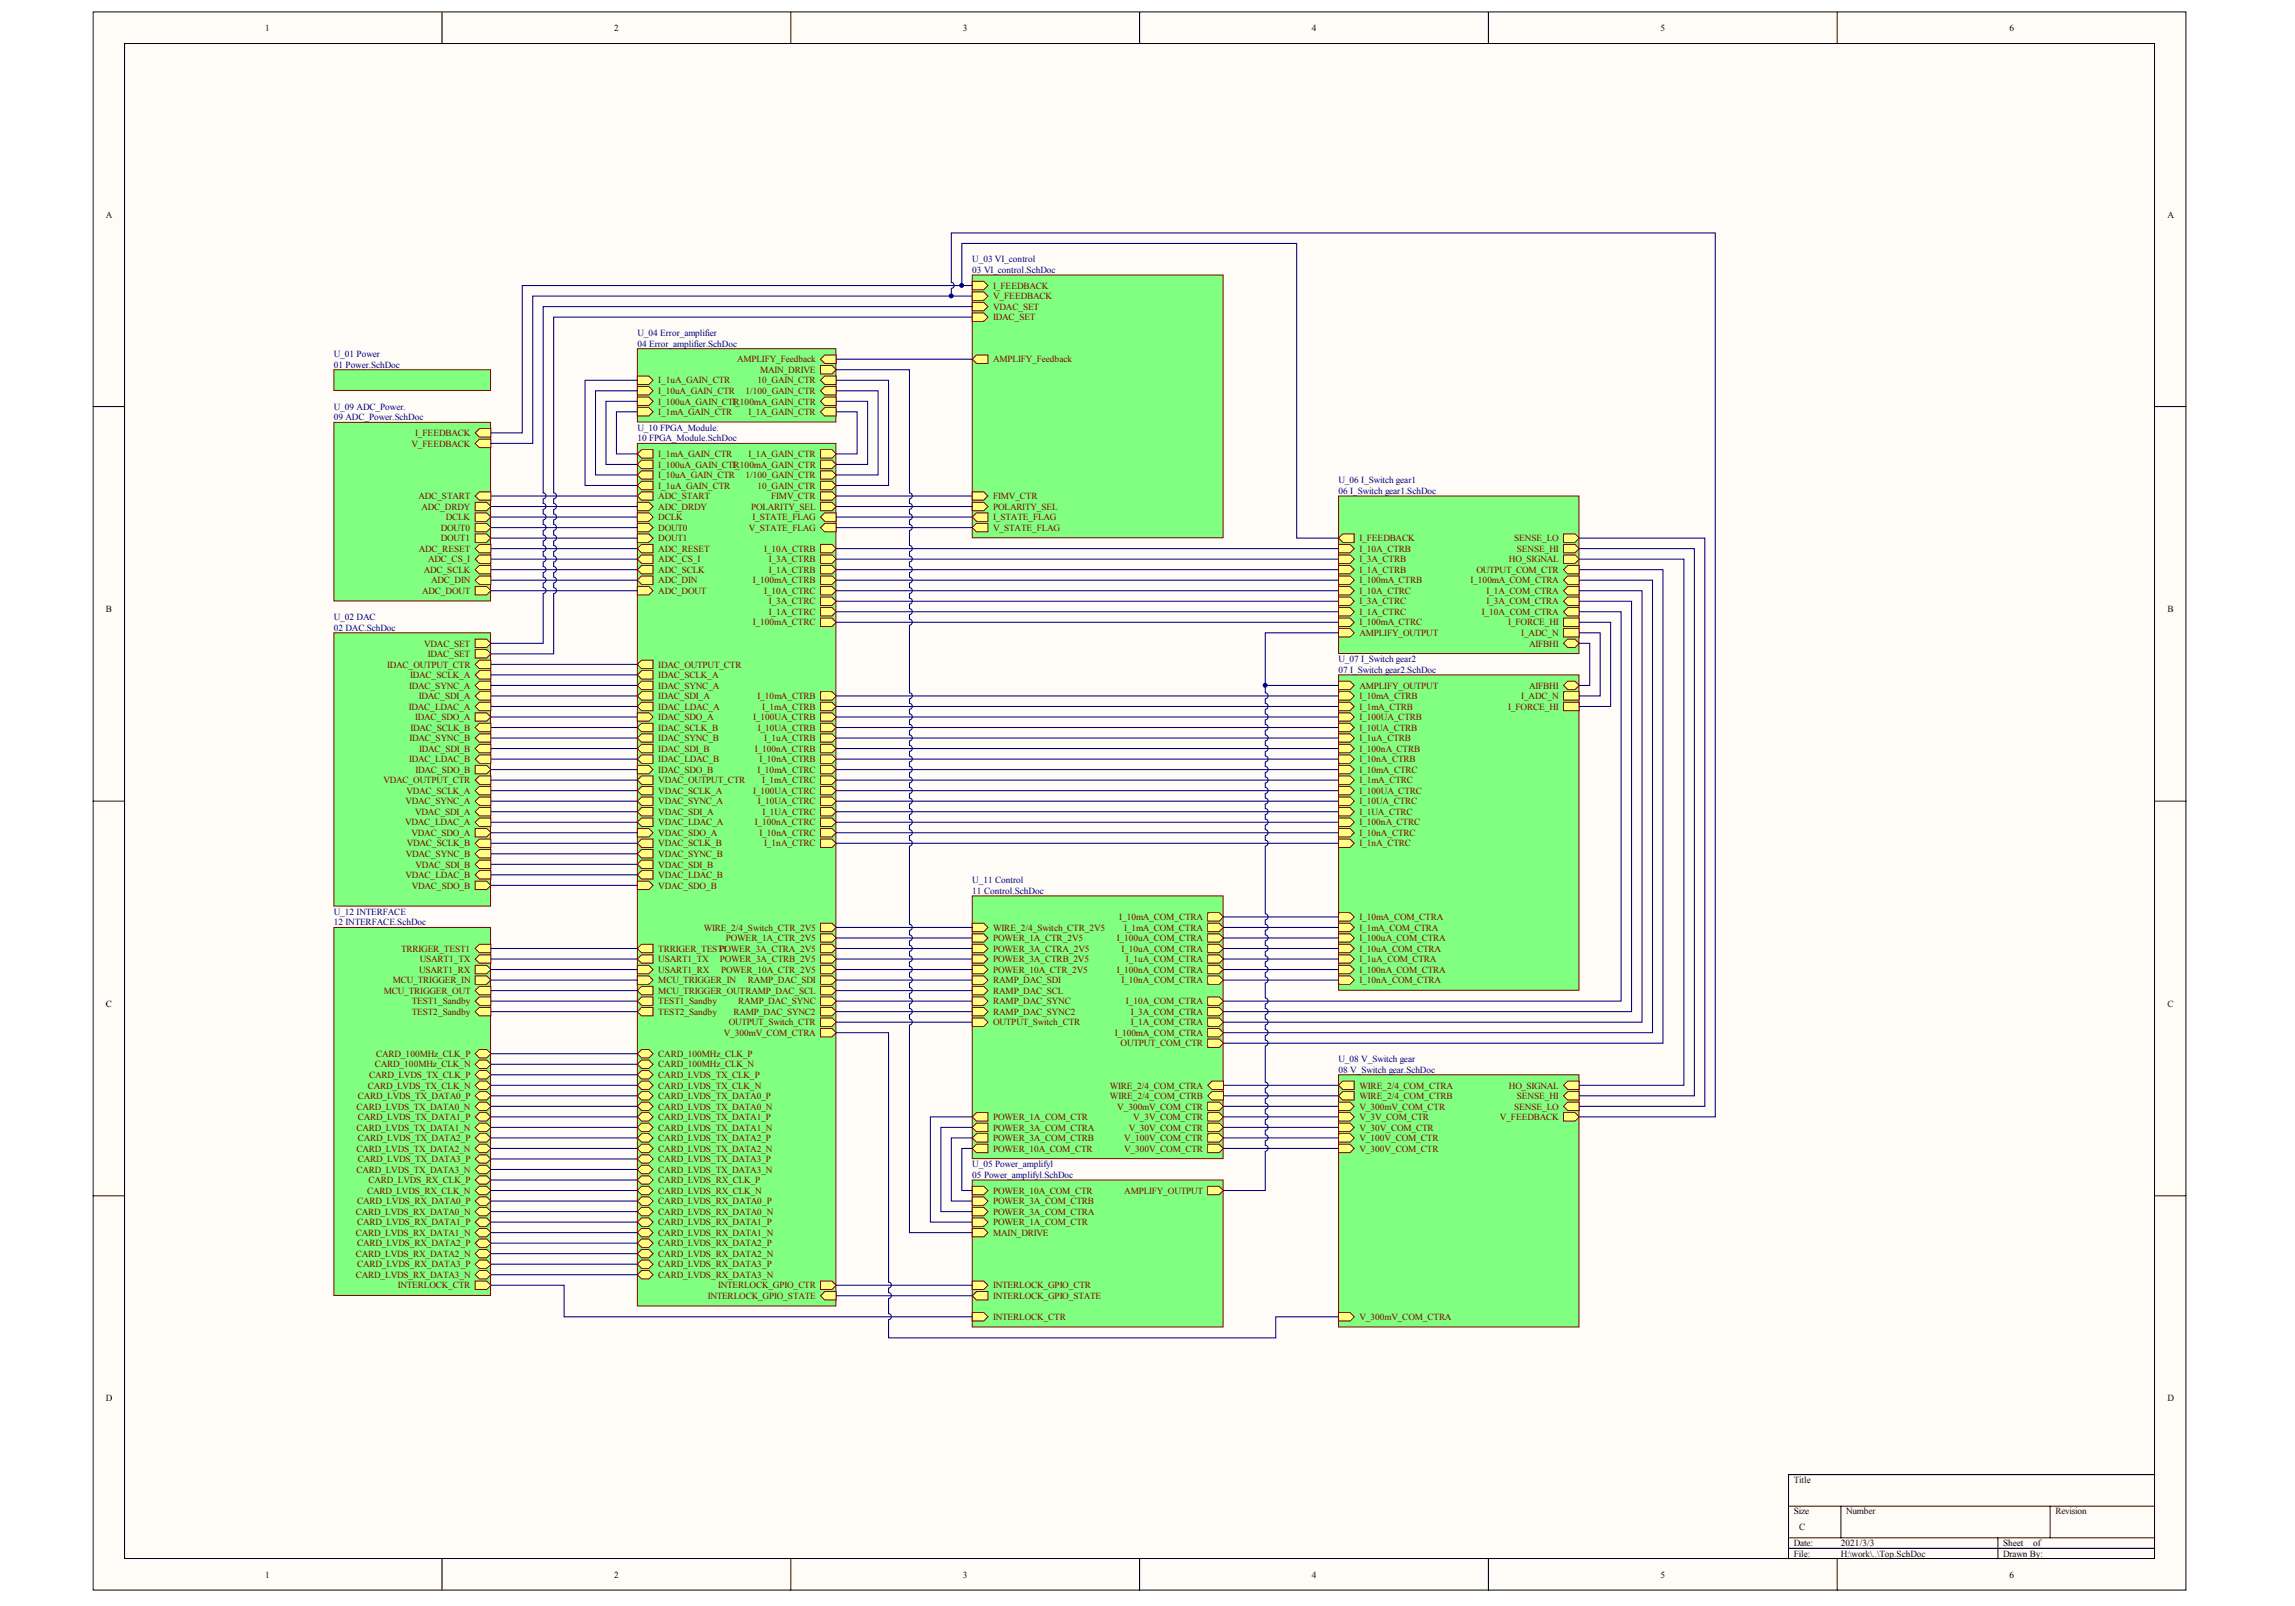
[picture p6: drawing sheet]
<svg xmlns="http://www.w3.org/2000/svg" width="289mm" height="202mm" viewBox="0 0 289 202" stroke-linecap="round" stroke-linejoin="round" font-family="sans-serif">
<defs><g id="words">
<g font-size="1.2">
<text x="33.4" y="3.9">1</text>
<text x="77.3" y="3.9">2</text>
<text x="121.2" y="3.9">3</text>
<text x="165.1" y="3.9">4</text>
<text x="209.1" y="3.9">5</text>
<text x="253" y="3.9">6</text>
<text x="13.3" y="27.4">A</text>
<text x="272.9" y="27.4">A</text>
<text x="13.3" y="77">B</text>
<text x="272.9" y="77">B</text>
<text x="13.3" y="126.7">C</text>
<text x="272.9" y="126.7">C</text>
<text x="13.3" y="176.4">D</text>
<text x="272.9" y="176.4">D</text>
<text x="225.8" y="186.6">Title</text>
<text x="225.8" y="190.6">Size</text>
<text x="232.4" y="190.6">Number</text>
<text x="258.8" y="190.6">Revision</text>
<text x="225.8" y="194.6">Date:</text>
<text x="225.8" y="195.9">File:</text>
<text x="226.5" y="192.6">C</text>
<text x="231.8" y="194.6">2021/3/3</text>
<text x="231.8" y="195.9">H:\work\..\Top.SchDoc</text>
<text x="252.2" y="194.6">Sheet</text>
<text x="252.2" y="195.9">Drawn By:</text>
<text x="255.9" y="194.6">of</text>
<text x="33.4" y="198.6">1</text>
<text x="77.3" y="198.6">2</text>
<text x="121.2" y="198.6">3</text>
<text x="165.1" y="198.6">4</text>
<text x="209.1" y="198.6">5</text>
<text x="253" y="198.6">6</text>
</g>
<g font-size="1.2" fill="#000080">
<text x="122.4" y="33">U_03 VI_control</text>
<text x="122.4" y="34.4">03 VI_control.SchDoc</text>
<text x="42" y="45">U_01 Power</text>
<text x="42" y="46.3">01 Power.SchDoc</text>
<text x="80.2" y="42.3">U_04 Error_amplifier</text>
<text x="80.2" y="43.6">04 Error_amplifier.SchDoc</text>
<text x="42" y="51.6">U_09 ADC_Power.</text>
<text x="42" y="52.9">09 ADC_Power.SchDoc</text>
<text x="80.2" y="54.2">U_10 FPGA_Module.</text>
<text x="80.2" y="55.5">10 FPGA_Module.SchDoc</text>
<text x="168.5" y="60.8">U_06 I_Switch gear1</text>
<text x="168.5" y="62.2">06 I_Switch gear1.SchDoc</text>
<text x="42" y="78.1">U_02 DAC</text>
<text x="42" y="79.4">02 DAC.SchDoc</text>
<text x="168.5" y="83.4">U_07 I_Switch gear2</text>
<text x="168.5" y="84.7">07 I_Switch gear2.SchDoc</text>
<text x="122.4" y="111.2">U_11 Control</text>
<text x="122.4" y="112.5">11 Control.SchDoc</text>
<text x="42" y="115.2">U_12 INTERFACE</text>
<text x="42" y="116.5">12 INTERFACE.SchDoc</text>
<text x="168.5" y="133.7">U_08 V_Switch gear</text>
<text x="168.5" y="135">08 V_Switch gear.SchDoc</text>
<text x="122.4" y="146.9">U_05 Power_amplifyl</text>
<text x="122.4" y="148.3">05 Power_amplifyl.SchDoc</text>
</g>
<g font-size="1.2" fill="#800000">
<text x="125" y="40.3">IDAC_SET</text>
<text x="125" y="39">VDAC_SET</text>
<text x="125" y="36.3">I_FEEDBACK</text>
<text x="125" y="37.7">V_FEEDBACK</text>
<text x="92.8" y="45.6">AMPLIFY_Feedback</text>
<text x="95.7" y="46.9">MAIN_DRIVE</text>
<text x="125" y="45.6">AMPLIFY_Feedback</text>
<text x="82.9" y="52.2">I_1mA_GAIN_CTR</text>
<text x="82.9" y="50.9">I_100uA_GAIN_CTIR</text>
<text x="82.9" y="49.6">I_10uA_GAIN_CTR</text>
<text x="82.9" y="48.3">I_1uA_GAIN_CTR</text>
<text x="92.6" y="50.9">_100mA_GAIN_CTR</text>
<text x="93.9" y="49.6">1/100_GAIN_CTR</text>
<text x="94.2" y="52.2">I_1A_GAIN_CTR</text>
<text x="95.4" y="48.3">10_GAIN_CTR</text>
<text x="51.8" y="56.2">V_FEEDBACK</text>
<text x="52.3" y="54.9">I_FEEDBACK</text>
<text x="82.9" y="57.5">I_1mA_GAIN_CTR</text>
<text x="82.9" y="58.9">I_100uA_GAIN_CTIR</text>
<text x="92.6" y="58.9">_100mA_GAIN_CTR</text>
<text x="94.2" y="57.5">I_1A_GAIN_CTR</text>
<text x="52.7" y="62.8">ADC_START</text>
<text x="53.1" y="64.2">ADC_DRDY</text>
<text x="56.1" y="65.5">DCLK</text>
<text x="82.9" y="62.8">ADC_START</text>
<text x="82.9" y="64.2">ADC_DRDY</text>
<text x="82.9" y="65.5">DCLK</text>
<text x="82.9" y="60.2">I_10uA_GAIN_CTR</text>
<text x="82.9" y="61.5">I_1uA_GAIN_CTR</text>
<text x="93.9" y="60.2">1/100_GAIN_CTR</text>
<text x="94.6" y="64.2">POLARITY_SEL</text>
<text x="94.7" y="65.5">I_STATE_FLAG</text>
<text x="95.4" y="61.5">10_GAIN_CTR</text>
<text x="97.1" y="62.8">FIMV_CTR</text>
<text x="125" y="64.2">POLARITY_SEL</text>
<text x="125" y="65.5">I_STATE_FLAG</text>
<text x="125" y="62.8">FIMV_CTR</text>
<text x="52.7" y="69.5">ADC_RESET</text>
<text x="53.9" y="70.8">ADC_CS_I</text>
<text x="55.5" y="66.8">DOUT0</text>
<text x="55.5" y="68.1">DOUT1</text>
<text x="82.9" y="69.5">ADC_RESET</text>
<text x="82.9" y="70.8">ADC_CS_I</text>
<text x="82.9" y="66.8">DOUT0</text>
<text x="82.9" y="68.1">DOUT1</text>
<text x="94.3" y="66.8">V_STATE_FLAG</text>
<text x="96.2" y="69.5">I_10A_CTRB</text>
<text x="96.8" y="70.8">I_3A_CTRB</text>
<text x="125" y="66.8">V_STATE_FLAG</text>
<text x="171.1" y="68.1">I_FEEDBACK</text>
<text x="171.1" y="70.8">I_3A_CTRB</text>
<text x="171.1" y="69.5">I_10A_CTRB</text>
<text x="190" y="70.8">HO_SIGNAL</text>
<text x="190.6" y="68.1">SENSE_LO</text>
<text x="191" y="69.5">SENSE_HI</text>
<text x="53.2" y="74.8">ADC_DOUT</text>
<text x="53.4" y="72.1">ADC_SCLK</text>
<text x="54.3" y="73.4">ADC_DIN</text>
<text x="82.9" y="72.1">ADC_SCLK</text>
<text x="82.9" y="73.4">ADC_DIN</text>
<text x="82.9" y="74.8">ADC_DOUT</text>
<text x="94.8" y="73.4">I_100mA_CTRB</text>
<text x="96.2" y="74.8">I_10A_CTRC</text>
<text x="96.8" y="77.4">I_1A_CTRC</text>
<text x="96.8" y="72.1">I_1A_CTRB</text>
<text x="96.8" y="76.1">I_3A_CTRC</text>
<text x="171.1" y="77.4">I_1A_CTRC</text>
<text x="171.1" y="72.1">I_1A_CTRB</text>
<text x="171.1" y="73.4">I_100mA_CTRB</text>
<text x="171.1" y="76.1">I_3A_CTRC</text>
<text x="171.1" y="74.8">I_10A_CTRC</text>
<text x="185.1" y="73.4">I_100mA_COM_CTRA</text>
<text x="185.9" y="72.1">OUTPUT_COM_CTR</text>
<text x="186.6" y="77.4">I_10A_COM_CTRA</text>
<text x="187.1" y="74.8">I_1A_COM_CTRA</text>
<text x="187.1" y="76.1">I_3A_COM_CTRA</text>
<text x="53.4" y="81.4">VDAC_SET</text>
<text x="53.9" y="82.7">IDAC_SET</text>
<text x="94.8" y="78.7">I_100mA_CTRC</text>
<text x="171.1" y="80.1">AMPLIFY_OUTPUT</text>
<text x="171.1" y="78.7">I_100mA_CTRC</text>
<text x="189.9" y="78.7">I_FORCE_HI</text>
<text x="191.5" y="80.1">I_ADC_N</text>
<text x="192.5" y="81.4">AIFBHI</text>
<text x="48.7" y="84">IDAC_OUTPUT_CTR</text>
<text x="51.5" y="89.3">IDAC_LDAC_A</text>
<text x="51.5" y="86.7">IDAC_SYNC_A</text>
<text x="51.6" y="85.4">IDAC_SCLK_A</text>
<text x="52.7" y="88">IDAC_SDI_A</text>
<text x="82.9" y="84">IDAC_OUTPUT_CTR</text>
<text x="82.9" y="85.4">IDAC_SCLK_A</text>
<text x="82.9" y="86.7">IDAC_SYNC_A</text>
<text x="82.9" y="88">IDAC_SDI_A</text>
<text x="82.9" y="89.3">IDAC_LDAC_A</text>
<text x="95.4" y="88">I_10mA_CTRB</text>
<text x="96" y="89.3">I_1mA_CTRB</text>
<text x="171.1" y="86.7">AMPLIFY_OUTPUT</text>
<text x="171.1" y="88">I_10mA_CTRB</text>
<text x="171.1" y="89.3">I_1mA_CTRB</text>
<text x="189.9" y="89.3">I_FORCE_HI</text>
<text x="191.5" y="88">I_ADC_N</text>
<text x="192.5" y="86.7">AIFBHI</text>
<text x="51.5" y="95.9">IDAC_LDAC_B</text>
<text x="51.5" y="93.3">IDAC_SYNC_B</text>
<text x="51.7" y="92">IDAC_SCLK_B</text>
<text x="52.3" y="90.6">IDAC_SDO_A</text>
<text x="52.8" y="94.6">IDAC_SDI_B</text>
<text x="82.9" y="90.6">IDAC_SDO_A</text>
<text x="82.9" y="92">IDAC_SCLK_B</text>
<text x="82.9" y="93.3">IDAC_SYNC_B</text>
<text x="82.9" y="94.6">IDAC_SDI_B</text>
<text x="82.9" y="95.9">IDAC_LDAC_B</text>
<text x="94.8" y="90.6">I_100UA_CTRB</text>
<text x="95" y="94.6">I_100nA_CTRB</text>
<text x="95.4" y="92">I_10UA_CTRB</text>
<text x="95.6" y="95.9">I_10nA_CTRB</text>
<text x="96.2" y="93.3">I_1uA_CTRB</text>
<text x="171.1" y="93.3">I_1uA_CTRB</text>
<text x="171.1" y="92">I_10UA_CTRB</text>
<text x="171.1" y="90.6">I_100UA_CTRB</text>
<text x="171.1" y="94.6">I_100nA_CTRB</text>
<text x="171.1" y="95.9">I_10nA_CTRB</text>
<text x="48.3" y="98.6">VDAC_OUTPUT_CTR</text>
<text x="51" y="101.2">VDAC_SYNC_A</text>
<text x="51.2" y="99.9">VDAC_SCLK_A</text>
<text x="52.3" y="97.3">IDAC_SDO_B</text>
<text x="82.9" y="98.6">VDAC_OUTPUT_CTR</text>
<text x="82.9" y="97.3">IDAC_SDO_B</text>
<text x="82.9" y="99.9">VDAC_SCLK_A</text>
<text x="82.9" y="101.2">VDAC_SYNC_A</text>
<text x="94.8" y="99.9">I_100UA_CTRC</text>
<text x="95.4" y="97.3">I_10mA_CTRC</text>
<text x="95.4" y="101.2">I_10UA_CTRC</text>
<text x="96" y="98.6">I_1mA_CTRC</text>
<text x="171.1" y="97.3">I_10mA_CTRC</text>
<text x="171.1" y="98.6">I_1mA_CTRC</text>
<text x="171.1" y="99.9">I_100UA_CTRC</text>
<text x="171.1" y="101.2">I_10UA_CTRC</text>
<text x="51" y="103.9">VDAC_LDAC_A</text>
<text x="51.1" y="107.9">VDAC_SYNC_B</text>
<text x="51.2" y="106.5">VDAC_SCLK_B</text>
<text x="51.8" y="105.2">VDAC_SDO_A</text>
<text x="52.3" y="102.6">VDAC_SDI_A</text>
<text x="82.9" y="102.6">VDAC_SDI_A</text>
<text x="82.9" y="103.9">VDAC_LDAC_A</text>
<text x="82.9" y="105.2">VDAC_SDO_A</text>
<text x="82.9" y="106.5">VDAC_SCLK_B</text>
<text x="82.9" y="107.9">VDAC_SYNC_B</text>
<text x="95" y="103.9">I_100nA_CTRC</text>
<text x="95.6" y="105.2">I_10nA_CTRC</text>
<text x="96" y="102.6">I_1UA_CTRC</text>
<text x="96.2" y="106.5">I_1nA_CTRC</text>
<text x="171.1" y="102.6">I_1UA_CTRC</text>
<text x="171.1" y="103.9">I_100nA_CTRC</text>
<text x="171.1" y="105.2">I_10nA_CTRC</text>
<text x="171.1" y="106.5">I_1nA_CTRC</text>
<text x="51" y="110.5">VDAC_LDAC_B</text>
<text x="51.8" y="111.8">VDAC_SDO_B</text>
<text x="52.3" y="109.2">VDAC_SDI_B</text>
<text x="82.9" y="109.2">VDAC_SDI_B</text>
<text x="82.9" y="110.5">VDAC_LDAC_B</text>
<text x="82.9" y="111.8">VDAC_SDO_B</text>
<text x="50.5" y="119.8">TRRIGER_TEST1</text>
<text x="82.9" y="119.8">TRRIGER_TESTP1OWER_3A_CTRA_2V5</text>
<text x="88.6" y="117.1">WIRE_2/4_Switch_CTR_2V5</text>
<text x="91.4" y="118.5">POWER_1A_CTR_2V5</text>
<text x="125" y="117.1">WIRE_2/4_Switch_CTR_2V5</text>
<text x="125" y="118.5">POWER_1A_CTR_2V5</text>
<text x="125" y="119.8">POWER_3A_CTRA_2V5</text>
<text x="140.6" y="118.5">I_100uA_COM_CTRA</text>
<text x="140.9" y="115.8">I_10mA_COM_CTRA</text>
<text x="141.2" y="119.8">I_10uA_COM_CTRA</text>
<text x="141.5" y="117.1">I_1mA_COM_CTRA</text>
<text x="171.1" y="118.5">I_100uA_COM_CTRA</text>
<text x="171.1" y="119.8">I_10uA_COM_CTRA</text>
<text x="171.1" y="115.8">I_10mA_COM_CTRA</text>
<text x="171.1" y="117.1">I_1mA_COM_CTRA</text>
<text x="48.3" y="125.1">MCU_TRIGGER_OUT</text>
<text x="49.5" y="123.8">MCU_TRIGGER_IN</text>
<text x="52.8" y="122.4">USART1_RX</text>
<text x="52.9" y="121.1">USART1_TX</text>
<text x="82.9" y="121.1">USART1_TX</text>
<text x="82.9" y="122.4">USART1_RX</text>
<text x="82.9" y="123.8">MCU_TRIGGER_IN</text>
<text x="82.9" y="125.1">MCU_TRIGGER_OUTRAMP_DAC_SCL</text>
<text x="90.6" y="121.1">POWER_3A_CTRB_2V5</text>
<text x="90.8" y="122.4">POWER_10A_CTR_2V5</text>
<text x="94.1" y="123.8">RAMP_DAC_SDI</text>
<text x="125" y="123.8">RAMP_DAC_SDI</text>
<text x="125" y="125.1">RAMP_DAC_SCL</text>
<text x="125" y="121.1">POWER_3A_CTRB_2V5</text>
<text x="125" y="122.4">POWER_10A_CTR_2V5</text>
<text x="140.6" y="122.4">I_100nA_COM_CTRA</text>
<text x="141.2" y="123.8">I_10nA_COM_CTRA</text>
<text x="141.8" y="121.1">I_1uA_COM_CTRA</text>
<text x="171.1" y="121.1">I_1uA_COM_CTRA</text>
<text x="171.1" y="122.4">I_100nA_COM_CTRA</text>
<text x="171.1" y="123.8">I_10nA_COM_CTRA</text>
<text x="51.8" y="126.4">TEST1_Sandby</text>
<text x="51.8" y="127.7">TEST2_Sandby</text>
<text x="82.9" y="126.4">TEST1_Sandby</text>
<text x="82.9" y="127.7">TEST2_Sandby</text>
<text x="91.1" y="130.4">V_300mV_COM_CTRA</text>
<text x="91.7" y="129.1">OUTPUT_Switch_CTR</text>
<text x="92.3" y="127.7">RAMP_DAC_SYNC2</text>
<text x="92.9" y="126.4">RAMP_DAC_SYNC</text>
<text x="125" y="126.4">RAMP_DAC_SYNC</text>
<text x="125" y="127.7">RAMP_DAC_SYNC2</text>
<text x="125" y="129.1">OUTPUT_Switch_CTR</text>
<text x="140.3" y="130.4">I_100mA_COM_CTRA</text>
<text x="141.1" y="131.7">OUTPUT_COM_CTR</text>
<text x="141.8" y="126.4">I_10A_COM_CTRA</text>
<text x="142.3" y="129.1">I_1A_COM_CTRA</text>
<text x="142.3" y="127.7">I_3A_COM_CTRA</text>
<text x="46.3" y="137">CARD_LVDS_TX_CLK_N</text>
<text x="46.5" y="135.7">CARD_LVDS_TX_CLK_P</text>
<text x="47.2" y="134.4">CARD_100MHz_CLK_N</text>
<text x="47.3" y="133">CARD_100MHz_CLK_P</text>
<text x="82.9" y="135.7">CARD_LVDS_TX_CLK_P</text>
<text x="82.9" y="137">CARD_LVDS_TX_CLK_N</text>
<text x="82.9" y="133">CARD_100MHz_CLK_P</text>
<text x="82.9" y="134.4">CARD_100MHz_CLK_N</text>
<text x="139.7" y="137">WIRE_2/4_COM_CTRA</text>
<text x="171.1" y="137">WIRE_2/4_COM_CTRA</text>
<text x="190" y="137">HO_SIGNAL</text>
<text x="44.9" y="139.7">CARD_LVDS_TX_DATA0_N</text>
<text x="44.9" y="142.3">CARD_LVDS_TX_DATA1_N</text>
<text x="45" y="138.3">CARD_LVDS_TX_DATA0_P</text>
<text x="45" y="141">CARD_LVDS_TX_DATA1_P</text>
<text x="45" y="143.6">CARD_LVDS_TX_DATA2_P</text>
<text x="82.9" y="138.3">CARD_LVDS_TX_DATA0_P</text>
<text x="82.9" y="139.7">CARD_LVDS_TX_DATA0_N</text>
<text x="82.9" y="141">CARD_LVDS_TX_DATA1_P</text>
<text x="82.9" y="142.3">CARD_LVDS_TX_DATA1_N</text>
<text x="82.9" y="143.6">CARD_LVDS_TX_DATA2_P</text>
<text x="125" y="141">POWER_1A_COM_CTR</text>
<text x="125" y="142.3">POWER_3A_COM_CTRA</text>
<text x="125" y="143.6">POWER_3A_COM_CTRB</text>
<text x="139.7" y="138.3">WIRE_2/4_COM_CTRB</text>
<text x="140.7" y="139.7">V_300mV_COM_CTR</text>
<text x="141.5" y="143.6">V_100V_COM_CTR</text>
<text x="142.1" y="142.3">V_30V_COM_CTR</text>
<text x="142.7" y="141">V_3V_COM_CTR</text>
<text x="171.1" y="139.7">V_300mV_COM_CTR</text>
<text x="171.1" y="141">V_3V_COM_CTR</text>
<text x="171.1" y="142.3">V_30V_COM_CTR</text>
<text x="171.1" y="138.3">WIRE_2/4_COM_CTRB</text>
<text x="171.1" y="143.6">V_100V_COM_CTR</text>
<text x="188.8" y="141">V_FEEDBACK</text>
<text x="190.6" y="139.7">SENSE_LO</text>
<text x="191" y="138.3">SENSE_HI</text>
<text x="44.9" y="145">CARD_LVDS_TX_DATA2_N</text>
<text x="44.9" y="147.6">CARD_LVDS_TX_DATA3_N</text>
<text x="45" y="146.3">CARD_LVDS_TX_DATA3_P</text>
<text x="46.4" y="148.9">CARD_LVDS_RX_CLK_P</text>
<text x="82.9" y="145">CARD_LVDS_TX_DATA2_N</text>
<text x="82.9" y="148.9">CARD_LVDS_RX_CLK_P</text>
<text x="82.9" y="146.3">CARD_LVDS_TX_DATA3_P</text>
<text x="82.9" y="147.6">CARD_LVDS_TX_DATA3_N</text>
<text x="125" y="145">POWER_10A_COM_CTR</text>
<text x="141.5" y="145">V_300V_COM_CTR</text>
<text x="171.1" y="145">V_300V_COM_CTR</text>
<text x="44.8" y="152.9">CARD_LVDS_RX_DATA0_N</text>
<text x="44.8" y="155.5">CARD_LVDS_RX_DATA1_N</text>
<text x="44.9" y="151.6">CARD_LVDS_RX_DATA0_P</text>
<text x="44.9" y="154.2">CARD_LVDS_RX_DATA1_P</text>
<text x="46.2" y="150.3">CARD_LVDS_RX_CLK_N</text>
<text x="82.9" y="151.6">CARD_LVDS_RX_DATA0_P</text>
<text x="82.9" y="152.9">CARD_LVDS_RX_DATA0_N</text>
<text x="82.9" y="150.3">CARD_LVDS_RX_CLK_N</text>
<text x="82.9" y="154.2">CARD_LVDS_RX_DATA1_P</text>
<text x="82.9" y="155.5">CARD_LVDS_RX_DATA1_N</text>
<text x="125" y="155.5">MAIN_DRIVE</text>
<text x="125" y="154.2">POWER_1A_COM_CTR</text>
<text x="125" y="152.9">POWER_3A_COM_CTRA</text>
<text x="125" y="150.3">POWER_10A_COM_CTR</text>
<text x="125" y="151.6">POWER_3A_COM_CTRB</text>
<text x="141.5" y="150.3">AMPLIFY_OUTPUT</text>
<text x="44.8" y="158.2">CARD_LVDS_RX_DATA2_N</text>
<text x="44.8" y="160.8">CARD_LVDS_RX_DATA3_N</text>
<text x="44.9" y="156.9">CARD_LVDS_RX_DATA2_P</text>
<text x="44.9" y="159.5">CARD_LVDS_RX_DATA3_P</text>
<text x="82.9" y="156.9">CARD_LVDS_RX_DATA2_P</text>
<text x="82.9" y="158.2">CARD_LVDS_RX_DATA2_N</text>
<text x="82.9" y="159.5">CARD_LVDS_RX_DATA3_P</text>
<text x="82.9" y="160.8">CARD_LVDS_RX_DATA3_N</text>
<text x="50.1" y="162.2">INTERLOCK_CTR</text>
<text x="89.1" y="163.5">INTERLOCK_GPIO_STATE</text>
<text x="90.4" y="162.2">INTERLOCK_GPIO_CTR</text>
<text x="125" y="166.1">INTERLOCK_CTR</text>
<text x="125" y="162.2">INTERLOCK_GPIO_CTR</text>
<text x="125" y="163.5">INTERLOCK_GPIO_STATE</text>
<text x="171.1" y="166.1">V_300mV_COM_CTRA</text>
</g>
</g></defs>
<g fill="#fffcf8" stroke="#000" stroke-width=".13">
<path d="M11.7 1.5h263.5v198.6h-263.5z"/>
<path d="M15.7 5.5h255.5v190.7h-255.5z"/>
</g>
<g fill="none" stroke="#000" stroke-width=".13">
<path d="M55.6 1.5v4M99.6 1.5v4M143.5 1.5v4M187.4 1.5v4M231.3 1.5v4M11.7 51.2h4M271.3 51.2h3.9M11.7 100.8h4M271.3 100.8h3.9M11.7 150.5h4M271.3 150.5h3.9M55.6 196.2v4"/>
<path d="M99.6 196.2v4M143.5 196.2v4M187.4 196.2v4M225.2 189.6h46.1M225.2 193.6h46.1M225.2 194.9h46.1M231.3 196.2v4M231.8 189.6v4M251.5 193.6v2.6M258.1 189.6v4M271.3 185.6h-46.1v10.6"/>
</g>
<path d="M122.4 34.6h31.6v33.1h-31.6z" fill="#80ff80" stroke="#800000" stroke-width=".13"/>
<g fill="#ffff80" stroke="#800000" stroke-width=".13">
<path d="M122.4 39.4h1.5l.5 .5-.5 .5h-1.5z" fill-rule="evenodd"/>
<path d="M122.4 38.1h1.5l.5 .5-.5 .5h-1.5z" fill-rule="evenodd"/>
<path d="M122.4 35.4h1.5l.5 .5-.5 .6h-1.5z" fill-rule="evenodd"/>
<path d="M122.4 36.7h1.5l.5 .6-.5 .5h-1.5z" fill-rule="evenodd"/>
<path d="M122.4 63.2h1.5l.5 .6-.5 .5h-1.5z" fill-rule="evenodd"/>
<path d="M122.9 64.6h1.5v1h-1.5l-.5-.5z" fill-rule="evenodd"/>
<path d="M122.9 65.9h1.5v1h-1.5l-.5-.5z" fill-rule="evenodd"/>
<path d="M122.4 61.9h1.5l.5 .5-.5 .6h-1.5z" fill-rule="evenodd"/>
<path d="M122.9 44.7h1.5v1h-1.5l-.5-.5z" fill-rule="evenodd"/>
</g>
<path d="M122.4 148.5h31.6v18.5h-31.6z" fill="#80ff80" stroke="#800000" stroke-width=".13"/>
<g fill="#ffff80" stroke="#800000" stroke-width=".13">
<path d="M152 149.3h1.5l.5 .5-.5 .6h-1.5z" fill-rule="evenodd"/>
<path d="M122.4 154.6h1.5l.5 .5-.5 .6h-1.5z" fill-rule="evenodd"/>
<path d="M122.4 153.3h1.5l.5 .5-.5 .6h-1.5z" fill-rule="evenodd"/>
<path d="M122.4 152h1.5l.5 .5-.5 .5h-1.5z" fill-rule="evenodd"/>
<path d="M122.4 149.3h1.5l.5 .5-.5 .6h-1.5z" fill-rule="evenodd"/>
<path d="M122.4 150.6h1.5l.5 .6-.5 .5h-1.5z" fill-rule="evenodd"/>
<path d="M122.4 165.2h1.5l.5 .5-.5 .6h-1.5z" fill-rule="evenodd"/>
<path d="M122.4 161.2h1.5l.5 .6-.5 .5h-1.5z" fill-rule="evenodd"/>
<path d="M122.9 162.6h1.5v1h-1.5l-.5-.5z" fill-rule="evenodd"/>
</g>
<path d="M80.2 55.8h25v108.6h-25z" fill="#80ff80" stroke="#800000" stroke-width=".13"/>
<g fill="#ffff80" stroke="#800000" stroke-width=".13">
<path d="M80.8 120.2h1.4v1h-1.4l-.6-.5z" fill-rule="evenodd"/>
<path d="M80.2 121.5h1.5l.5 .5-.5 .6h-1.5z" fill-rule="evenodd"/>
<path d="M80.8 61.9h1.4v1.1h-1.4l-.6-.6z" fill-rule="evenodd"/>
<path d="M80.8 68.5h1.4v1.1h-1.4l-.6-.5z" fill-rule="evenodd"/>
<path d="M80.8 69.8h1.4v1.1h-1.4l-.6-.5z" fill-rule="evenodd"/>
<path d="M80.8 71.2h1.4v1h-1.4l-.6-.5z" fill-rule="evenodd"/>
<path d="M80.8 72.5h1.4v1.1h-1.4l-.6-.6z" fill-rule="evenodd"/>
<path d="M80.2 73.8h1.5l.5 .6-.5 .5h-1.5z" fill-rule="evenodd"/>
<path d="M103.3 122.8h1.4l.6 .6-.6 .5h-1.4z" fill-rule="evenodd"/>
<path d="M103.3 124.2h1.4l.6 .5-.6 .5h-1.4z" fill-rule="evenodd"/>
<path d="M103.3 125.5h1.4l.6 .5-.6 .5h-1.4z" fill-rule="evenodd"/>
<path d="M103.3 61.9h1.4l.6 .5-.6 .6h-1.4z" fill-rule="evenodd"/>
<path d="M103.3 63.2h1.4l.6 .6-.6 .5h-1.4z" fill-rule="evenodd"/>
<path d="M103.8 64.6h1.5v1h-1.5l-.5-.5z" fill-rule="evenodd"/>
<path d="M103.8 65.9h1.5v1h-1.5l-.5-.5z" fill-rule="evenodd"/>
<path d="M103.3 126.8h1.4l.6 .5-.6 .6h-1.4z" fill-rule="evenodd"/>
<path d="M103.3 128.1h1.4l.6 .6-.6 .5h-1.4z" fill-rule="evenodd"/>
<path d="M103.3 76.5h1.4l.6 .5-.6 .5h-1.4z" fill-rule="evenodd"/>
<path d="M103.3 77.8h1.4l.6 .5-.6 .6h-1.4z" fill-rule="evenodd"/>
<path d="M103.3 96.3h1.4l.6 .6-.6 .5h-1.4z" fill-rule="evenodd"/>
<path d="M103.3 97.7h1.4l.6 .5-.6 .5h-1.4z" fill-rule="evenodd"/>
<path d="M103.3 103h1.4l.6 .5-.6 .5h-1.4z" fill-rule="evenodd"/>
<path d="M103.3 99h1.4l.6 .5-.6 .5h-1.4z" fill-rule="evenodd"/>
<path d="M103.3 91h1.4l.6 .6-.6 .5h-1.4z" fill-rule="evenodd"/>
<path d="M103.3 92.4h1.4l.6 .5-.6 .5h-1.4z" fill-rule="evenodd"/>
<path d="M103.3 87.1h1.4l.6 .5-.6 .5h-1.4z" fill-rule="evenodd"/>
<path d="M103.3 88.4h1.4l.6 .5-.6 .6h-1.4z" fill-rule="evenodd"/>
<path d="M103.3 89.7h1.4l.6 .5-.6 .6h-1.4z" fill-rule="evenodd"/>
<path d="M103.3 71.2h1.4l.6 .5-.6 .5h-1.4z" fill-rule="evenodd"/>
<path d="M103.3 72.5h1.4l.6 .5-.6 .6h-1.4z" fill-rule="evenodd"/>
<path d="M103.3 100.3h1.4l.6 .5-.6 .6h-1.4z" fill-rule="evenodd"/>
<path d="M103.3 101.6h1.4l.6 .6-.6 .5h-1.4z" fill-rule="evenodd"/>
<path d="M103.3 60.6h1.4l.6 .5-.6 .5h-1.4z" fill-rule="evenodd"/>
<path d="M80.8 118.9h1.4v1h-1.4l-.6-.5z" fill-rule="evenodd"/>
<path d="M103.3 129.5h1.4l.6 .5-.6 .5h-1.4z" fill-rule="evenodd"/>
<path d="M103.3 93.7h1.4l.6 .5-.6 .5h-1.4z" fill-rule="evenodd"/>
<path d="M103.3 95h1.4l.6 .5-.6 .6h-1.4z" fill-rule="evenodd"/>
<path d="M103.3 104.3h1.4l.6 .5-.6 .5h-1.4z" fill-rule="evenodd"/>
<path d="M103.3 105.6h1.4l.6 .5-.6 .6h-1.4z" fill-rule="evenodd"/>
<path d="M103.3 69.8h1.4l.6 .6-.6 .5h-1.4z" fill-rule="evenodd"/>
<path d="M103.3 68.5h1.4l.6 .6-.6 .5h-1.4z" fill-rule="evenodd"/>
<path d="M103.3 75.1h1.4l.6 .6-.6 .5h-1.4z" fill-rule="evenodd"/>
<path d="M103.3 73.8h1.4l.6 .6-.6 .5h-1.4z" fill-rule="evenodd"/>
<path d="M80.8 83.1h1.4v1.1h-1.4l-.6-.6z" fill-rule="evenodd"/>
<path d="M80.8 97.7h1.4v1h-1.4l-.6-.5z" fill-rule="evenodd"/>
<path d="M80.2 63.2h1.5l.5 .6-.5 .5h-1.5z" fill-rule="evenodd"/>
<path d="M80.2 64.6h1.5l.5 .5-.5 .5h-1.5z" fill-rule="evenodd"/>
<path d="M80.2 65.9h1.5l.5 .5-.5 .5h-1.5z" fill-rule="evenodd"/>
<path d="M80.2 67.2h1.5l.5 .5-.5 .6h-1.5z" fill-rule="evenodd"/>
<path d="M80.8 84.4h1.4v1.1h-1.4l-.6-.6z" fill-rule="evenodd"/>
<path d="M80.8 85.7h1.4v1.1h-1.4l-.6-.5z" fill-rule="evenodd"/>
<path d="M80.8 87.1h1.4v1h-1.4l-.6-.5z" fill-rule="evenodd"/>
<path d="M80.8 88.4h1.4v1.1h-1.4l-.6-.6z" fill-rule="evenodd"/>
<path d="M80.2 89.7h1.5l.5 .5-.5 .6h-1.5z" fill-rule="evenodd"/>
<path d="M80.8 91h1.4v1.1h-1.4l-.6-.5z" fill-rule="evenodd"/>
<path d="M80.8 92.4h1.4v1h-1.4l-.6-.5z" fill-rule="evenodd"/>
<path d="M80.8 93.7h1.4v1h-1.4l-.6-.5z" fill-rule="evenodd"/>
<path d="M80.8 95h1.4v1.1h-1.4l-.6-.6z" fill-rule="evenodd"/>
<path d="M80.2 96.3h1.5l.5 .6-.5 .5h-1.5z" fill-rule="evenodd"/>
<path d="M80.8 99h1.4v1h-1.4l-.6-.5z" fill-rule="evenodd"/>
<path d="M80.8 100.3h1.4v1.1h-1.4l-.6-.6z" fill-rule="evenodd"/>
<path d="M80.8 101.6h1.4v1.1h-1.4l-.6-.5z" fill-rule="evenodd"/>
<path d="M80.8 103h1.4v1h-1.4l-.6-.5z" fill-rule="evenodd"/>
<path d="M80.2 104.3h1.5l.5 .5-.5 .5h-1.5z" fill-rule="evenodd"/>
<path d="M80.8 105.6h1.4v1.1h-1.4l-.6-.6z" fill-rule="evenodd"/>
<path d="M80.8 106.9h1.4v1.1h-1.4l-.6-.5z" fill-rule="evenodd"/>
<path d="M80.8 108.3h1.4v1h-1.4l-.6-.5z" fill-rule="evenodd"/>
<path d="M80.8 109.6h1.4v1h-1.4l-.6-.5z" fill-rule="evenodd"/>
<path d="M80.2 110.9h1.5l.5 .5-.5 .6h-1.5z" fill-rule="evenodd"/>
<path d="M103.3 56.6h1.4l.6 .5-.6 .6h-1.4z" fill-rule="evenodd"/>
<path d="M103.3 57.9h1.4l.6 .6-.6 .5h-1.4z" fill-rule="evenodd"/>
<path d="M103.3 59.3h1.4l.6 .5-.6 .5h-1.4z" fill-rule="evenodd"/>
<path d="M103.3 117.5h1.4l.6 .6-.6 .5h-1.4z" fill-rule="evenodd"/>
<path d="M103.3 118.9h1.4l.6 .5-.6 .5h-1.4z" fill-rule="evenodd"/>
<path d="M103.3 120.2h1.4l.6 .5-.6 .5h-1.4z" fill-rule="evenodd"/>
<path d="M103.3 121.5h1.4l.6 .5-.6 .6h-1.4z" fill-rule="evenodd"/>
<path d="M103.3 116.2h1.4l.6 .5-.6 .6h-1.4z" fill-rule="evenodd"/>
<path d="M80.2 122.8h1.5l.5 .6-.5 .5h-1.5z" fill-rule="evenodd"/>
<path d="M80.8 124.2h1.4v1h-1.4l-.6-.5z" fill-rule="evenodd"/>
<path d="M80.8 125.5h1.4v1h-1.4l-.6-.5z" fill-rule="evenodd"/>
<path d="M80.8 126.8h1.4v1.1h-1.4l-.6-.6z" fill-rule="evenodd"/>
<path d="M80.8 56.6h1.4v1.1h-1.4l-.6-.6z" fill-rule="evenodd"/>
<path d="M80.8 57.9h1.4v1.1h-1.4l-.6-.5z" fill-rule="evenodd"/>
<path d="M80.8 59.3h1.4v1h-1.4l-.6-.5z" fill-rule="evenodd"/>
<path d="M80.8 60.6h1.4v1h-1.4l-.6-.5z" fill-rule="evenodd"/>
<path d="M80.8 150.6h.9l.5 .6-.5 .5h-.9l-.6-.5z" fill-rule="evenodd"/>
<path d="M80.8 152h.9l.5 .5-.5 .5h-.9l-.6-.5z" fill-rule="evenodd"/>
<path d="M80.8 137.4h.9l.5 .5-.5 .6h-.9l-.6-.6z" fill-rule="evenodd"/>
<path d="M80.8 138.7h.9l.5 .6-.5 .5h-.9l-.6-.5z" fill-rule="evenodd"/>
<path d="M80.8 140h.9l.5 .6-.5 .5h-.9l-.6-.5z" fill-rule="evenodd"/>
<path d="M80.8 141.4h.9l.5 .5-.5 .5h-.9l-.6-.5z" fill-rule="evenodd"/>
<path d="M80.8 142.7h.9l.5 .5-.5 .6h-.9l-.6-.6z" fill-rule="evenodd"/>
<path d="M80.8 144h.9l.5 .6-.5 .5h-.9l-.6-.5z" fill-rule="evenodd"/>
<path d="M80.8 134.7h.9l.5 .6-.5 .5h-.9l-.6-.5z" fill-rule="evenodd"/>
<path d="M80.8 136.1h.9l.5 .5-.5 .5h-.9l-.6-.5z" fill-rule="evenodd"/>
<path d="M80.8 148h.9l.5 .5-.5 .6h-.9l-.6-.6z" fill-rule="evenodd"/>
<path d="M80.8 149.3h.9l.5 .5-.5 .6h-.9l-.6-.6z" fill-rule="evenodd"/>
<path d="M80.8 153.3h.9l.5 .5-.5 .6h-.9l-.6-.6z" fill-rule="evenodd"/>
<path d="M80.8 154.6h.9l.5 .5-.5 .6h-.9l-.6-.6z" fill-rule="evenodd"/>
<path d="M80.8 155.9h.9l.5 .6-.5 .5h-.9l-.6-.5z" fill-rule="evenodd"/>
<path d="M80.8 157.3h.9l.5 .5-.5 .5h-.9l-.6-.5z" fill-rule="evenodd"/>
<path d="M80.8 158.6h.9l.5 .5-.5 .6h-.9l-.6-.6z" fill-rule="evenodd"/>
<path d="M80.8 159.9h.9l.5 .5-.5 .6h-.9l-.6-.6z" fill-rule="evenodd"/>
<path d="M80.8 145.3h.9l.5 .6-.5 .5h-.9l-.6-.5z" fill-rule="evenodd"/>
<path d="M80.8 146.7h.9l.5 .5-.5 .5h-.9l-.6-.5z" fill-rule="evenodd"/>
<path d="M80.8 132.1h.9l.5 .5-.5 .6h-.9l-.6-.6z" fill-rule="evenodd"/>
<path d="M80.8 133.4h.9l.5 .6-.5 .5h-.9l-.6-.5z" fill-rule="evenodd"/>
<path d="M103.3 161.2h1.4l.6 .6-.6 .5h-1.4z" fill-rule="evenodd"/>
<path d="M103.8 162.6h1.5v1h-1.5l-.5-.5z" fill-rule="evenodd"/>
</g>
<path d="M122.4 112.8h31.6v33h-31.6z" fill="#80ff80" stroke="#800000" stroke-width=".13"/>
<g fill="#ffff80" stroke="#800000" stroke-width=".13">
<path d="M122.4 122.8h1.5l.5 .6-.5 .5h-1.5z" fill-rule="evenodd"/>
<path d="M122.4 124.2h1.5l.5 .5-.5 .5h-1.5z" fill-rule="evenodd"/>
<path d="M122.4 125.5h1.5l.5 .5-.5 .5h-1.5z" fill-rule="evenodd"/>
<path d="M152 128.1h1.5l.5 .6-.5 .5h-1.5z" fill-rule="evenodd"/>
<path d="M152 117.5h1.5l.5 .6-.5 .5h-1.5z" fill-rule="evenodd"/>
<path d="M152 118.9h1.5l.5 .5-.5 .5h-1.5z" fill-rule="evenodd"/>
<path d="M152 120.2h1.5l.5 .5-.5 .5h-1.5z" fill-rule="evenodd"/>
<path d="M122.4 126.8h1.5l.5 .5-.5 .6h-1.5z" fill-rule="evenodd"/>
<path d="M152 130.8h1.5l.5 .5-.5 .5h-1.5z" fill-rule="evenodd"/>
<path d="M122.4 128.1h1.5l.5 .6-.5 .5h-1.5z" fill-rule="evenodd"/>
<path d="M152.6 136.1h1.4v1h-1.4l-.6-.5z" fill-rule="evenodd"/>
<path d="M152 129.5h1.5l.5 .5-.5 .5h-1.5z" fill-rule="evenodd"/>
<path d="M152 114.9h1.5l.5 .5-.5 .5h-1.5z" fill-rule="evenodd"/>
<path d="M152 116.2h1.5l.5 .5-.5 .6h-1.5z" fill-rule="evenodd"/>
<path d="M152 141.4h1.5l.5 .5-.5 .5h-1.5z" fill-rule="evenodd"/>
<path d="M152 140h1.5l.5 .6-.5 .5h-1.5z" fill-rule="evenodd"/>
<path d="M152 144h1.5l.5 .6-.5 .5h-1.5z" fill-rule="evenodd"/>
<path d="M152.6 137.4h1.4v1.1h-1.4l-.6-.6z" fill-rule="evenodd"/>
<path d="M152 138.7h1.5l.5 .6-.5 .5h-1.5z" fill-rule="evenodd"/>
<path d="M152 121.5h1.5l.5 .5-.5 .6h-1.5z" fill-rule="evenodd"/>
<path d="M152 122.8h1.5l.5 .6-.5 .5h-1.5z" fill-rule="evenodd"/>
<path d="M152 126.8h1.5l.5 .5-.5 .6h-1.5z" fill-rule="evenodd"/>
<path d="M152 125.5h1.5l.5 .5-.5 .5h-1.5z" fill-rule="evenodd"/>
<path d="M122.4 116.2h1.5l.5 .5-.5 .6h-1.5z" fill-rule="evenodd"/>
<path d="M122.4 117.5h1.5l.5 .6-.5 .5h-1.5z" fill-rule="evenodd"/>
<path d="M122.9 140h1.5v1.1h-1.5l-.5-.5z" fill-rule="evenodd"/>
<path d="M122.4 118.9h1.5l.5 .5-.5 .5h-1.5z" fill-rule="evenodd"/>
<path d="M122.9 141.4h1.5v1h-1.5l-.5-.5z" fill-rule="evenodd"/>
<path d="M122.4 120.2h1.5l.5 .5-.5 .5h-1.5z" fill-rule="evenodd"/>
<path d="M122.4 121.5h1.5l.5 .5-.5 .6h-1.5z" fill-rule="evenodd"/>
<path d="M122.9 144h1.5v1.1h-1.5l-.5-.5z" fill-rule="evenodd"/>
<path d="M122.9 142.7h1.5v1.1h-1.5l-.5-.6z" fill-rule="evenodd"/>
<path d="M152 142.7h1.5l.5 .5-.5 .6h-1.5z" fill-rule="evenodd"/>
</g>
<path d="M42 116.7h19.8v46.4h-19.8z" fill="#80ff80" stroke="#800000" stroke-width=".13"/>
<g fill="#ffff80" stroke="#800000" stroke-width=".13">
<path d="M60.3 120.2h1.5v1h-1.5l-.5-.5z" fill-rule="evenodd"/>
<path d="M59.8 121.5h1.5l.5 .5-.5 .6h-1.5z" fill-rule="evenodd"/>
<path d="M60.3 118.9h1.5v1h-1.5l-.5-.5z" fill-rule="evenodd"/>
<path d="M60.3 124.2h1.5v1h-1.5l-.5-.5z" fill-rule="evenodd"/>
<path d="M59.8 122.8h1.5l.5 .6-.5 .5h-1.5z" fill-rule="evenodd"/>
<path d="M60.3 125.5h1.5v1h-1.5l-.5-.5z" fill-rule="evenodd"/>
<path d="M60.3 126.8h1.5v1.1h-1.5l-.5-.6z" fill-rule="evenodd"/>
<path d="M60.3 137.4h1l.5 .5-.5 .6h-1l-.5-.6z" fill-rule="evenodd"/>
<path d="M60.3 138.7h1l.5 .6-.5 .5h-1l-.5-.5z" fill-rule="evenodd"/>
<path d="M60.3 134.7h1l.5 .6-.5 .5h-1l-.5-.5z" fill-rule="evenodd"/>
<path d="M60.3 136.1h1l.5 .5-.5 .5h-1l-.5-.5z" fill-rule="evenodd"/>
<path d="M60.3 140h1l.5 .6-.5 .5h-1l-.5-.5z" fill-rule="evenodd"/>
<path d="M60.3 141.4h1l.5 .5-.5 .5h-1l-.5-.5z" fill-rule="evenodd"/>
<path d="M60.3 142.7h1l.5 .5-.5 .6h-1l-.5-.6z" fill-rule="evenodd"/>
<path d="M60.3 144h1l.5 .6-.5 .5h-1l-.5-.5z" fill-rule="evenodd"/>
<path d="M60.3 145.3h1l.5 .6-.5 .5h-1l-.5-.5z" fill-rule="evenodd"/>
<path d="M60.3 146.7h1l.5 .5-.5 .5h-1l-.5-.5z" fill-rule="evenodd"/>
<path d="M60.3 148h1l.5 .5-.5 .6h-1l-.5-.6z" fill-rule="evenodd"/>
<path d="M60.3 149.3h1l.5 .5-.5 .6h-1l-.5-.6z" fill-rule="evenodd"/>
<path d="M60.3 150.6h1l.5 .6-.5 .5h-1l-.5-.5z" fill-rule="evenodd"/>
<path d="M60.3 152h1l.5 .5-.5 .5h-1l-.5-.5z" fill-rule="evenodd"/>
<path d="M60.3 153.3h1l.5 .5-.5 .6h-1l-.5-.6z" fill-rule="evenodd"/>
<path d="M60.3 154.6h1l.5 .5-.5 .6h-1l-.5-.6z" fill-rule="evenodd"/>
<path d="M60.3 155.9h1l.5 .6-.5 .5h-1l-.5-.5z" fill-rule="evenodd"/>
<path d="M60.3 157.3h1l.5 .5-.5 .5h-1l-.5-.5z" fill-rule="evenodd"/>
<path d="M60.3 158.6h1l.5 .5-.5 .6h-1l-.5-.6z" fill-rule="evenodd"/>
<path d="M60.3 159.9h1l.5 .5-.5 .6h-1l-.5-.6z" fill-rule="evenodd"/>
<path d="M60.3 132.1h1l.5 .5-.5 .6h-1l-.5-.6z" fill-rule="evenodd"/>
<path d="M60.3 133.4h1l.5 .6-.5 .5h-1l-.5-.5z" fill-rule="evenodd"/>
<path d="M59.8 161.2h1.5l.5 .6-.5 .5h-1.5z" fill-rule="evenodd"/>
</g>
<g fill="none" stroke="#000080" stroke-width=".13">
<path d="M61.8 66.4h18.4M61.8 67.7h18.4M61.8 69.1h18.4M61.8 70.4h18.4M61.8 71.7h18.4M61.8 73h18.4M61.8 74.4h18.4M105.3 66.4h17.1M105.3 71.7h63.2M105.3 73h63.2M105.3 74.4h63.2M105.3 75.7h63.2"/>
<path d="M105.3 65.1h17.1M105.3 63.8h17.1M105.3 62.4h17.1M61.8 87.6h18.4M61.8 88.9h18.4M61.8 90.2h18.4M61.8 91.6h18.4M61.8 92.9h18.4M61.8 94.2h18.4M61.8 95.5h18.4M61.8 96.9h18.4M105.3 119.4h17.1"/>
<path d="M105.3 118.1h17.1M61.8 122h18.4M61.8 123.4h18.4M61.8 124.7h18.4M105.3 122h17.1"/>
</g>
<path d="M42 46.5h19.8v2.6h-19.8z" fill="#80ff80" stroke="#800000" stroke-width=".13"/>
<g fill="none" stroke="#000080" stroke-width=".13">
<path d="M61.8 65.1h18.4M61.8 63.8h18.4M61.8 62.4h18.4M105.3 78.3h63.2M105.3 77h63.2M105.3 70.4h63.2M105.3 87.6h63.2M105.3 88.9h63.2M105.3 90.2h63.2M105.3 91.6h63.2M105.3 94.2h63.2M105.3 92.9h63.2"/>
<path d="M105.3 99.5h63.2M105.3 98.2h63.2M105.3 96.9h63.2M105.3 95.5h63.2M61.8 119.4h18.4M105.3 104.8h63.2M105.3 103.5h63.2M105.3 102.2h63.2M105.3 100.8h63.2M61.8 120.7h18.4M105.3 120.7h17.1M154 136.6h14.5"/>
<path d="M154 137.9h14.5M154 139.3h14.5M154 144.6h14.5M154 140.6h14.5M154 141.9h14.5"/>
</g>
<path d="M42 79.7h19.8v34.3h-19.8z" fill="#80ff80" stroke="#800000" stroke-width=".13"/>
<g fill="#ffff80" stroke="#800000" stroke-width=".13">
<path d="M59.8 81.8h1.5l.5 .5-.5 .5h-1.5z" fill-rule="evenodd"/>
<path d="M60.3 84.4h1.5v1.1h-1.5l-.5-.6z" fill-rule="evenodd"/>
<path d="M60.3 85.7h1.5v1.1h-1.5l-.5-.5z" fill-rule="evenodd"/>
<path d="M60.3 87.1h1.5v1h-1.5l-.5-.5z" fill-rule="evenodd"/>
<path d="M60.3 88.4h1.5v1.1h-1.5l-.5-.6z" fill-rule="evenodd"/>
<path d="M59.8 89.7h1.5l.5 .5-.5 .6h-1.5z" fill-rule="evenodd"/>
<path d="M60.3 83.1h1.5v1.1h-1.5l-.5-.6z" fill-rule="evenodd"/>
<path d="M59.8 80.4h1.5l.5 .6-.5 .5h-1.5z" fill-rule="evenodd"/>
<path d="M60.3 99h1.5v1h-1.5l-.5-.5z" fill-rule="evenodd"/>
<path d="M60.3 100.3h1.5v1.1h-1.5l-.5-.6z" fill-rule="evenodd"/>
<path d="M60.3 101.6h1.5v1.1h-1.5l-.5-.5z" fill-rule="evenodd"/>
<path d="M60.3 103h1.5v1h-1.5l-.5-.5z" fill-rule="evenodd"/>
<path d="M59.8 104.3h1.5l.5 .5-.5 .5h-1.5z" fill-rule="evenodd"/>
<path d="M60.3 97.7h1.5v1h-1.5l-.5-.5z" fill-rule="evenodd"/>
<path d="M60.3 91h1.5v1.1h-1.5l-.5-.5z" fill-rule="evenodd"/>
<path d="M60.3 92.4h1.5v1h-1.5l-.5-.5z" fill-rule="evenodd"/>
<path d="M60.3 93.7h1.5v1h-1.5l-.5-.5z" fill-rule="evenodd"/>
<path d="M60.3 95h1.5v1.1h-1.5l-.5-.6z" fill-rule="evenodd"/>
<path d="M59.8 96.3h1.5l.5 .6-.5 .5h-1.5z" fill-rule="evenodd"/>
<path d="M60.3 105.6h1.5v1.1h-1.5l-.5-.6z" fill-rule="evenodd"/>
<path d="M60.3 106.9h1.5v1.1h-1.5l-.5-.5z" fill-rule="evenodd"/>
<path d="M60.3 108.3h1.5v1h-1.5l-.5-.5z" fill-rule="evenodd"/>
<path d="M60.3 109.6h1.5v1h-1.5l-.5-.5z" fill-rule="evenodd"/>
<path d="M59.8 110.9h1.5l.5 .5-.5 .6h-1.5z" fill-rule="evenodd"/>
</g>
<g fill="none" stroke="#000080" stroke-width=".13">
<path d="M122.4 39.9h-52.7v22.1a.38 .38 0 0 1 .4 .4 .38 .38 0 0 1-.4 .4M122.4 38.6h-54v23.4a.38 .38 0 0 1 .3 .4 .38 .38 0 0 1-.3 .4M68.4 62.8v.6a.38 .38 0 0 1 .3 .3 .38 .38 0 0 1-.3 .4M68.4 64.2v.5a.38 .38 0 0 1 .3 .4 .38 .38 0 0 1-.3 .3M68.4 65.5v.5a.38 .38 0 0 1 .3 .4 .38 .38 0 0 1-.3 .4M68.4 66.8v.5a.38 .38 0 0 1 .3 .4 .38 .38 0 0 1-.3 .4M68.4 68.1v.6a.38 .38 0 0 1 .3 .3 .38 .38 0 0 1-.3 .4M68.4 69.5v.5a.38 .38 0 0 1 .3 .4 .38 .38 0 0 1-.3 .3M68.4 70.8v.5a.38 .38 0 0 1 .3 .4 .38 .38 0 0 1-.3 .4M68.4 72.1v.5a.38 .38 0 0 1 .3 .4 .38 .38 0 0 1-.3 .4M68.4 73.4v.6a.38 .38 0 0 1 .3 .3 .38 .38 0 0 1-.3 .4M68.4 74.7v6.3h-6.6"/>
<path d="M69.7 62.8v.6a.38 .38 0 0 1 .4 .3 .38 .38 0 0 1-.4 .4M69.7 64.2v.5a.38 .38 0 0 1 .4 .4 .38 .38 0 0 1-.4 .3M69.7 65.5v.5a.38 .38 0 0 1 .4 .4 .38 .38 0 0 1-.4 .4M69.7 66.8v.5a.38 .38 0 0 1 .4 .4 .38 .38 0 0 1-.4 .4M69.7 68.1v.6a.38 .38 0 0 1 .4 .3 .38 .38 0 0 1-.4 .4M69.7 69.5v.5a.38 .38 0 0 1 .4 .4 .38 .38 0 0 1-.4 .3M69.7 70.8v.5a.38 .38 0 0 1 .4 .4 .38 .38 0 0 1-.4 .4M69.7 72.1v.5a.38 .38 0 0 1 .4 .4 .38 .38 0 0 1-.4 .4M69.7 73.4v.6a.38 .38 0 0 1 .4 .3 .38 .38 0 0 1-.4 .4M69.7 74.7v7.6h-7.9M61.8 83.6h18.4M61.8 84.9h18.4"/>
<path d="M61.8 86.3h18.4M61.8 98.2h18.4M61.8 99.5h18.4M61.8 102.2h18.4M61.8 103.5h18.4M61.8 104.8h18.4M61.8 106.1h18.4M61.8 107.5h18.4M61.8 108.8h18.4M61.8 110.1h18.4M61.8 111.4h18.4M61.8 100.8h18.4"/>
</g>
<path d="M80.2 43.9h25v9.2h-25z" fill="#80ff80" stroke="#800000" stroke-width=".13"/>
<g fill="#ffff80" stroke="#800000" stroke-width=".13">
<path d="M103.3 46h1.4l.6 .5-.6 .6h-1.4z" fill-rule="evenodd"/>
<path d="M103.8 44.7h1.5v1h-1.5l-.5-.5z" fill-rule="evenodd"/>
<path d="M103.8 51.3h1.5v1.1h-1.5l-.5-.6z" fill-rule="evenodd"/>
<path d="M103.8 50h1.5v1h-1.5l-.5-.5z" fill-rule="evenodd"/>
<path d="M103.8 48.7h1.5v1h-1.5l-.5-.5z" fill-rule="evenodd"/>
<path d="M103.8 47.3h1.5v1.1h-1.5l-.5-.5z" fill-rule="evenodd"/>
<path d="M80.2 51.3h1.5l.5 .5-.5 .6h-1.5z" fill-rule="evenodd"/>
<path d="M80.2 50h1.5l.5 .5-.5 .5h-1.5z" fill-rule="evenodd"/>
<path d="M80.2 48.7h1.5l.5 .5-.5 .5h-1.5z" fill-rule="evenodd"/>
<path d="M80.2 47.3h1.5l.5 .6-.5 .5h-1.5z" fill-rule="evenodd"/>
</g>
<path d="M105.3 51.8h2.6v5.3h-2.6M105.3 50.5h3.9v8h-3.9M105.3 49.2h5.2v10.6h-5.2M105.3 47.9h6.6v13.2h-6.6M105.3 45.2h17.1M105.3 116.7h17.1M105.3 128.7h17.1M105.3 126h17.1M105.3 124.7h17.1M105.3 127.3h17.1M105.3 123.4h17.1" fill="none" stroke="#000080" stroke-width=".13"/>
<path d="M42 53.2h19.8v22.4h-19.8z" fill="#80ff80" stroke="#800000" stroke-width=".13"/>
<g fill="#ffff80" stroke="#800000" stroke-width=".13">
<path d="M60.3 71.2h1.5v1h-1.5l-.5-.5z" fill-rule="evenodd"/>
<path d="M60.3 72.5h1.5v1.1h-1.5l-.5-.6z" fill-rule="evenodd"/>
<path d="M59.8 73.8h1.5l.5 .6-.5 .5h-1.5z" fill-rule="evenodd"/>
<path d="M60.3 69.8h1.5v1.1h-1.5l-.5-.5z" fill-rule="evenodd"/>
<path d="M60.3 68.5h1.5v1.1h-1.5l-.5-.5z" fill-rule="evenodd"/>
<path d="M59.8 63.2h1.5l.5 .6-.5 .5h-1.5z" fill-rule="evenodd"/>
<path d="M59.8 64.6h1.5l.5 .5-.5 .5h-1.5z" fill-rule="evenodd"/>
<path d="M59.8 65.9h1.5l.5 .5-.5 .5h-1.5z" fill-rule="evenodd"/>
<path d="M59.8 67.2h1.5l.5 .5-.5 .6h-1.5z" fill-rule="evenodd"/>
<path d="M60.3 61.9h1.5v1.1h-1.5l-.5-.6z" fill-rule="evenodd"/>
<path d="M60.3 54h1.5v1h-1.5l-.5-.5z" fill-rule="evenodd"/>
<path d="M60.3 55.3h1.5v1h-1.5l-.5-.5z" fill-rule="evenodd"/>
</g>
<path d="M80.2 51.8h-2.6v5.3h2.6M61.8 126h18.4M61.8 127.3h18.4M154 143.2h14.5" fill="none" stroke="#000080" stroke-width=".13"/>
<path d="M168.5 62.4h30.3v19.9h-30.3z" fill="#80ff80" stroke="#800000" stroke-width=".13"/>
<g fill="#ffff80" stroke="#800000" stroke-width=".13">
<path d="M197.4 71.2h1.4v1h-1.4l-.6-.5z" fill-rule="evenodd"/>
<path d="M168.5 79.1h1.5l.5 .6-.5 .5h-1.5z" fill-rule="evenodd"/>
<path d="M197.4 73.8h1.4v1.1h-1.4l-.6-.5z" fill-rule="evenodd"/>
<path d="M197.4 72.5h1.4v1.1h-1.4l-.6-.6z" fill-rule="evenodd"/>
<path d="M169 67.2h1.5v1.1h-1.5l-.5-.6z" fill-rule="evenodd"/>
<path d="M197.4 75.1h1.4v1.1h-1.4l-.6-.5z" fill-rule="evenodd"/>
<path d="M197.4 76.5h1.4v1h-1.4l-.6-.5z" fill-rule="evenodd"/>
<path d="M196.8 69.8h1.5l.5 .6-.5 .5h-1.5z" fill-rule="evenodd"/>
<path d="M196.8 67.2h1.5l.5 .5-.5 .6h-1.5z" fill-rule="evenodd"/>
<path d="M196.8 68.5h1.5l.5 .6-.5 .5h-1.5z" fill-rule="evenodd"/>
<path d="M196.8 77.8h2v1.1h-2z" fill-rule="evenodd"/>
<path d="M196.8 79.1h2v1.1h-2z" fill-rule="evenodd"/>
<path d="M168.5 76.5h1.5l.5 .5-.5 .5h-1.5z" fill-rule="evenodd"/>
<path d="M168.5 77.8h1.5l.5 .5-.5 .6h-1.5z" fill-rule="evenodd"/>
<path d="M168.5 71.2h1.5l.5 .5-.5 .5h-1.5z" fill-rule="evenodd"/>
<path d="M168.5 72.5h1.5l.5 .5-.5 .6h-1.5z" fill-rule="evenodd"/>
<path d="M168.5 75.1h1.5l.5 .6-.5 .5h-1.5z" fill-rule="evenodd"/>
<path d="M168.5 73.8h1.5l.5 .6-.5 .5h-1.5z" fill-rule="evenodd"/>
<path d="M168.5 69.8h1.5l.5 .6-.5 .5h-1.5z" fill-rule="evenodd"/>
<path d="M168.5 68.5h1.5l.5 .6-.5 .5h-1.5z" fill-rule="evenodd"/>
<path d="M197.4 80.4h.9l.5 .6-.5 .5h-.9l-.6-.5z" fill-rule="evenodd"/>
</g>
<path d="M168.5 84.9h30.3v39.7h-30.3z" fill="#80ff80" stroke="#800000" stroke-width=".13"/>
<g fill="#ffff80" stroke="#800000" stroke-width=".13">
<path d="M168.5 117.5h1.5l.5 .6-.5 .5h-1.5z" fill-rule="evenodd"/>
<path d="M168.5 118.9h1.5l.5 .5-.5 .5h-1.5z" fill-rule="evenodd"/>
<path d="M168.5 120.2h1.5l.5 .5-.5 .5h-1.5z" fill-rule="evenodd"/>
<path d="M168.5 114.9h1.5l.5 .5-.5 .5h-1.5z" fill-rule="evenodd"/>
<path d="M168.5 116.2h1.5l.5 .5-.5 .6h-1.5z" fill-rule="evenodd"/>
<path d="M168.5 121.5h1.5l.5 .5-.5 .6h-1.5z" fill-rule="evenodd"/>
<path d="M168.5 122.8h1.5l.5 .6-.5 .5h-1.5z" fill-rule="evenodd"/>
<path d="M168.5 85.7h1.5l.5 .6-.5 .5h-1.5z" fill-rule="evenodd"/>
<path d="M196.8 87.1h2v1h-2z" fill-rule="evenodd"/>
<path d="M196.8 88.4h2v1.1h-2z" fill-rule="evenodd"/>
<path d="M168.5 92.4h1.5l.5 .5-.5 .5h-1.5z" fill-rule="evenodd"/>
<path d="M168.5 91h1.5l.5 .6-.5 .5h-1.5z" fill-rule="evenodd"/>
<path d="M168.5 87.1h1.5l.5 .5-.5 .5h-1.5z" fill-rule="evenodd"/>
<path d="M168.5 88.4h1.5l.5 .5-.5 .6h-1.5z" fill-rule="evenodd"/>
<path d="M168.5 89.7h1.5l.5 .5-.5 .6h-1.5z" fill-rule="evenodd"/>
<path d="M168.5 93.7h1.5l.5 .5-.5 .5h-1.5z" fill-rule="evenodd"/>
<path d="M168.5 95h1.5l.5 .5-.5 .6h-1.5z" fill-rule="evenodd"/>
<path d="M168.5 96.3h1.5l.5 .6-.5 .5h-1.5z" fill-rule="evenodd"/>
<path d="M168.5 97.7h1.5l.5 .5-.5 .5h-1.5z" fill-rule="evenodd"/>
<path d="M168.5 99h1.5l.5 .5-.5 .5h-1.5z" fill-rule="evenodd"/>
<path d="M168.5 100.3h1.5l.5 .5-.5 .6h-1.5z" fill-rule="evenodd"/>
<path d="M168.5 101.6h1.5l.5 .6-.5 .5h-1.5z" fill-rule="evenodd"/>
<path d="M168.5 103h1.5l.5 .5-.5 .5h-1.5z" fill-rule="evenodd"/>
<path d="M168.5 104.3h1.5l.5 .5-.5 .5h-1.5z" fill-rule="evenodd"/>
<path d="M168.5 105.6h1.5l.5 .5-.5 .6h-1.5z" fill-rule="evenodd"/>
<path d="M197.4 85.7h.9l.5 .6-.5 .5h-.9l-.6-.5z" fill-rule="evenodd"/>
</g>
<path d="M168.5 135.3h30.3v31.7h-30.3z" fill="#80ff80" stroke="#800000" stroke-width=".13"/>
<g fill="#ffff80" stroke="#800000" stroke-width=".13">
<path d="M168.5 138.7h1.5l.5 .6-.5 .5h-1.5z" fill-rule="evenodd"/>
<path d="M168.5 144h1.5l.5 .6-.5 .5h-1.5z" fill-rule="evenodd"/>
<path d="M168.5 140h1.5l.5 .6-.5 .5h-1.5z" fill-rule="evenodd"/>
<path d="M168.5 141.4h1.5l.5 .5-.5 .5h-1.5z" fill-rule="evenodd"/>
<path d="M196.8 140h1.5l.5 .6-.5 .5h-1.5z" fill-rule="evenodd"/>
<path d="M169 136.1h1.5v1h-1.5l-.5-.5z" fill-rule="evenodd"/>
<path d="M169 137.4h1.5v1.1h-1.5l-.5-.6z" fill-rule="evenodd"/>
<path d="M168.5 165.2h1.5l.5 .5-.5 .6h-1.5z" fill-rule="evenodd"/>
<path d="M168.5 142.7h1.5l.5 .5-.5 .6h-1.5z" fill-rule="evenodd"/>
<path d="M197.4 136.1h1.4v1h-1.4l-.6-.5z" fill-rule="evenodd"/>
<path d="M197.4 138.7h1.4v1.1h-1.4l-.6-.5z" fill-rule="evenodd"/>
<path d="M197.4 137.4h1.4v1.1h-1.4l-.6-.6z" fill-rule="evenodd"/>
</g>
<g fill="none" stroke="#000080" stroke-width=".13">
<path d="M119.8 36.3a.38 .38 0 0 0 .3-.4 .38 .38 0 0 0-.3-.4v-6.2h96.1v111.3h-17.1M119.8 36.3v1M121.1 35.9v-5.3h42.1v37.1h5.3M122.4 37.3h-55.3v18.5h-5.3M122.4 35.9h-56.7v18.6h-3.9M80.2 50.5h-3.9v8h3.9M80.2 49.2h-5.2v10.6h5.2M80.2 47.9h-6.5v13.2h6.5M105.3 46.5h9.2v15.5a.38 .38 0 0 1 .4 .4 .38 .38 0 0 1-.4 .4M105.3 69.1h63.2M114.5 78.7v8.5a.38 .38 0 0 1 .4 .4 .38 .38 0 0 1-.4 .4M114.5 77.4v.5a.38 .38 0 0 1 .4 .4 .38 .38 0 0 1-.4 .4"/>
<path d="M114.5 76.1v.5a.38 .38 0 0 1 .4 .4 .38 .38 0 0 1-.4 .4M114.5 74.7v.6a.38 .38 0 0 1 .4 .4 .38 .38 0 0 1-.4 .3M114.5 73.4v.6a.38 .38 0 0 1 .4 .3 .38 .38 0 0 1-.4 .4M114.5 72.1v.5a.38 .38 0 0 1 .4 .4 .38 .38 0 0 1-.4 .4M114.5 70.8v.5a.38 .38 0 0 1 .4 .4 .38 .38 0 0 1-.4 .4M114.5 69.5v.5a.38 .38 0 0 1 .4 .4 .38 .38 0 0 1-.4 .3M114.5 66.8v1.9a.38 .38 0 0 1 .4 .3 .38 .38 0 0 1-.4 .4M114.5 65.5v.5a.38 .38 0 0 1 .4 .4 .38 .38 0 0 1-.4 .4M114.5 64.2v.5a.38 .38 0 0 1 .4 .4 .38 .38 0 0 1-.4 .3M114.5 62.8v.6a.38 .38 0 0 1 .4 .3 .38 .38 0 0 1-.4 .4M168.5 79.7h-9.2v6.6M198.8 79.7h2.7v7.9h-2.7"/>
<path d="M198.8 77h5.3v49h-50.1M198.8 75.7h6.6v51.6h-51.4M198.8 74.4h7.9v54.3h-52.7M198.8 73h9.2v57h-54M198.8 71.7h10.6v59.6h-55.4M198.8 70.4h13.2v66.2h-13.2M198.8 69.1h14.5v68.8h-14.5M198.8 67.7h15.8v71.6h-15.8M198.8 78.3h4v10.6h-4M114.5 99.9v.5a.38 .38 0 0 1 .4 .4 .38 .38 0 0 1-.4 .4M114.5 98.6v.5a.38 .38 0 0 1 .4 .4 .38 .38 0 0 1-.4 .4M114.5 97.3v.5a.38 .38 0 0 1 .4 .4 .38 .38 0 0 1-.4 .4"/>
<path d="M114.5 95.9v.6a.38 .38 0 0 1 .4 .3 .38 .38 0 0 1-.4 .4M114.5 94.6v.5a.38 .38 0 0 1 .4 .4 .38 .38 0 0 1-.4 .4M114.5 93.3v.5a.38 .38 0 0 1 .4 .4 .38 .38 0 0 1-.4 .4M114.5 92v.5a.38 .38 0 0 1 .4 .4 .38 .38 0 0 1-.4 .4M114.5 90.6v.6a.38 .38 0 0 1 .4 .4 .38 .38 0 0 1-.4 .3M114.5 89.3v.5a.38 .38 0 0 1 .4 .4 .38 .38 0 0 1-.4 .4M114.5 88v.5a.38 .38 0 0 1 .4 .4 .38 .38 0 0 1-.4 .4M159.3 99.9v.5a.38 .38 0 0 1 .3 .4 .38 .38 0 0 1-.3 .4M159.3 98.6v.5a.38 .38 0 0 1 .3 .4 .38 .38 0 0 1-.3 .4M159.3 97.3v.5a.38 .38 0 0 1 .3 .4 .38 .38 0 0 1-.3 .4M159.3 95.9v.6a.38 .38 0 0 1 .3 .3 .38 .38 0 0 1-.3 .4M159.3 94.6v.5a.38 .38 0 0 1 .3 .4 .38 .38 0 0 1-.3 .4"/>
<path d="M159.3 93.3v.5a.38 .38 0 0 1 .3 .4 .38 .38 0 0 1-.3 .4M159.3 92v.5a.38 .38 0 0 1 .3 .4 .38 .38 0 0 1-.3 .4M159.3 90.6v.6a.38 .38 0 0 1 .3 .4 .38 .38 0 0 1-.3 .3M159.3 89.3v.5a.38 .38 0 0 1 .3 .4 .38 .38 0 0 1-.3 .4M159.3 88v.5a.38 .38 0 0 1 .3 .4 .38 .38 0 0 1-.3 .4M159.3 86.3v.9a.38 .38 0 0 1 .3 .4 .38 .38 0 0 1-.3 .4M159.3 86.3h9.2M198.8 81h1.3v5.3h-1.3M105.3 106.1h63.2M114.5 119.8v.5a.38 .38 0 0 1 .4 .4 .38 .38 0 0 1-.4 .4M114.5 118.5v.5a.38 .38 0 0 1 .4 .4 .38 .38 0 0 1-.4 .3M114.5 117.1v.6a.38 .38 0 0 1 .4 .3 .38 .38 0 0 1-.4 .4"/>
<path d="M114.5 106.5v9.8a.38 .38 0 0 1 .4 .4 .38 .38 0 0 1-.4 .4M114.5 105.2v.5a.38 .38 0 0 1 .4 .4 .38 .38 0 0 1-.4 .4M114.5 103.9v.5a.38 .38 0 0 1 .4 .4 .38 .38 0 0 1-.4 .4M114.5 102.6v.5a.38 .38 0 0 1 .4 .4 .38 .38 0 0 1-.4 .3M114.5 101.2v.6a.38 .38 0 0 1 .4 .3 .38 .38 0 0 1-.4 .4M154 115.4h14.5M154 116.7h14.5M154 118.1h14.5M154 119.4h14.5M159.3 119.8v.5a.38 .38 0 0 1 .3 .4 .38 .38 0 0 1-.3 .4M159.3 118.5v.5a.38 .38 0 0 1 .3 .4 .38 .38 0 0 1-.3 .3M159.3 117.1v.6a.38 .38 0 0 1 .3 .3 .38 .38 0 0 1-.3 .4"/>
<path d="M159.3 115.8v.5a.38 .38 0 0 1 .3 .4 .38 .38 0 0 1-.3 .4M159.3 106.5v8.5a.38 .38 0 0 1 .3 .4 .38 .38 0 0 1-.3 .4M159.3 105.2v.5a.38 .38 0 0 1 .3 .4 .38 .38 0 0 1-.3 .4M159.3 103.9v.5a.38 .38 0 0 1 .3 .4 .38 .38 0 0 1-.3 .4M159.3 102.6v.5a.38 .38 0 0 1 .3 .4 .38 .38 0 0 1-.3 .3M159.3 101.2v.6a.38 .38 0 0 1 .3 .3 .38 .38 0 0 1-.3 .4M61.8 137.9h18.4M61.8 139.3h18.4M61.8 135.3h18.4M61.8 136.6h18.4M61.8 132.6h18.4M61.8 134h18.4"/>
<path d="M105.3 130h6.6v31.4a.38 .38 0 0 1 .3 .4 .38 .38 0 0 1-.3 .3M114.5 129.1v26h7.9M114.5 127.7v.6a.38 .38 0 0 1 .4 .3 .38 .38 0 0 1-.4 .4M114.5 126.4v.5a.38 .38 0 0 1 .4 .4 .38 .38 0 0 1-.4 .4M114.5 125.1v.5a.38 .38 0 0 1 .4 .4 .38 .38 0 0 1-.4 .4M114.5 123.8v.5a.38 .38 0 0 1 .4 .4 .38 .38 0 0 1-.4 .3M114.5 122.4v.6a.38 .38 0 0 1 .4 .3 .38 .38 0 0 1-.4 .4M114.5 121.1v.5a.38 .38 0 0 1 .4 .4 .38 .38 0 0 1-.4 .4M154 122h14.5M154 123.4h14.5M154 120.7h14.5M159.3 139.7v.5a.38 .38 0 0 1 .3 .4 .38 .38 0 0 1-.3 .3"/>
<path d="M159.3 138.3v.6a.38 .38 0 0 1 .3 .3 .38 .38 0 0 1-.3 .4M159.3 137v.5a.38 .38 0 0 1 .3 .4 .38 .38 0 0 1-.3 .4M159.3 131.7v4.5a.38 .38 0 0 1 .3 .4 .38 .38 0 0 1-.3 .4M159.3 130.4v.5a.38 .38 0 0 1 .3 .4 .38 .38 0 0 1-.3 .4M159.3 129.1v.5a.38 .38 0 0 1 .3 .4 .38 .38 0 0 1-.3 .3M159.3 127.7v.6a.38 .38 0 0 1 .3 .3 .38 .38 0 0 1-.3 .4M159.3 126.4v.5a.38 .38 0 0 1 .3 .4 .38 .38 0 0 1-.3 .4M159.3 123.8v1.8a.38 .38 0 0 1 .3 .4 .38 .38 0 0 1-.3 .4M159.3 122.4v.6a.38 .38 0 0 1 .3 .3 .38 .38 0 0 1-.3 .4M159.3 121.1v.5a.38 .38 0 0 1 .3 .4 .38 .38 0 0 1-.3 .4M61.8 140.6h18.4M61.8 141.9h18.4"/>
<path d="M61.8 143.2h18.4M61.8 147.2h18.4M61.8 148.5h18.4M61.8 149.8h18.4M61.8 144.6h18.4M61.8 145.9h18.4M61.8 151.2h18.4M61.8 152.5h18.4M61.8 156.5h18.4M61.8 157.8h18.4M61.8 159.1h18.4M61.8 153.8h18.4"/>
<path d="M61.8 155.1h18.4M122.4 144.6h-1.3v5.2h1.3M122.4 143.2h-2.6v8h2.6M122.4 141.9h-4v10.6h4M122.4 140.6h-5.3v13.2h5.3M159.3 144.9v4.9h-5.3M159.3 143.6v.6a.38 .38 0 0 1 .3 .3 .38 .38 0 0 1-.3 .4M159.3 142.3v.5a.38 .38 0 0 1 .3 .4 .38 .38 0 0 1-.3 .4M159.3 141v.5a.38 .38 0 0 1 .3 .4 .38 .38 0 0 1-.3 .4M61.8 161.8h9.2v3.9h51.4M61.8 160.4h18.4M105.3 161.8h17.1"/>
<path d="M105.3 163.1h17.1M111.9 162.2v.5a.38 .38 0 0 1 .3 .4 .38 .38 0 0 1-.3 .4M111.9 163.5v1.8a.38 .38 0 0 1 .3 .4 .38 .38 0 0 1-.3 .4M168.5 165.7h-7.9v2.7h-48.7v-2.3"/>
</g>
<g fill="#000080" stroke="#000080" stroke-width=".13">
<circle cx="119.7" cy="37.2" r=".24"/>
<circle cx="121.1" cy="35.9" r=".24"/>
<circle cx="159.3" cy="86.3" r=".24"/>
</g>
<use href="#words"/>
</svg>
